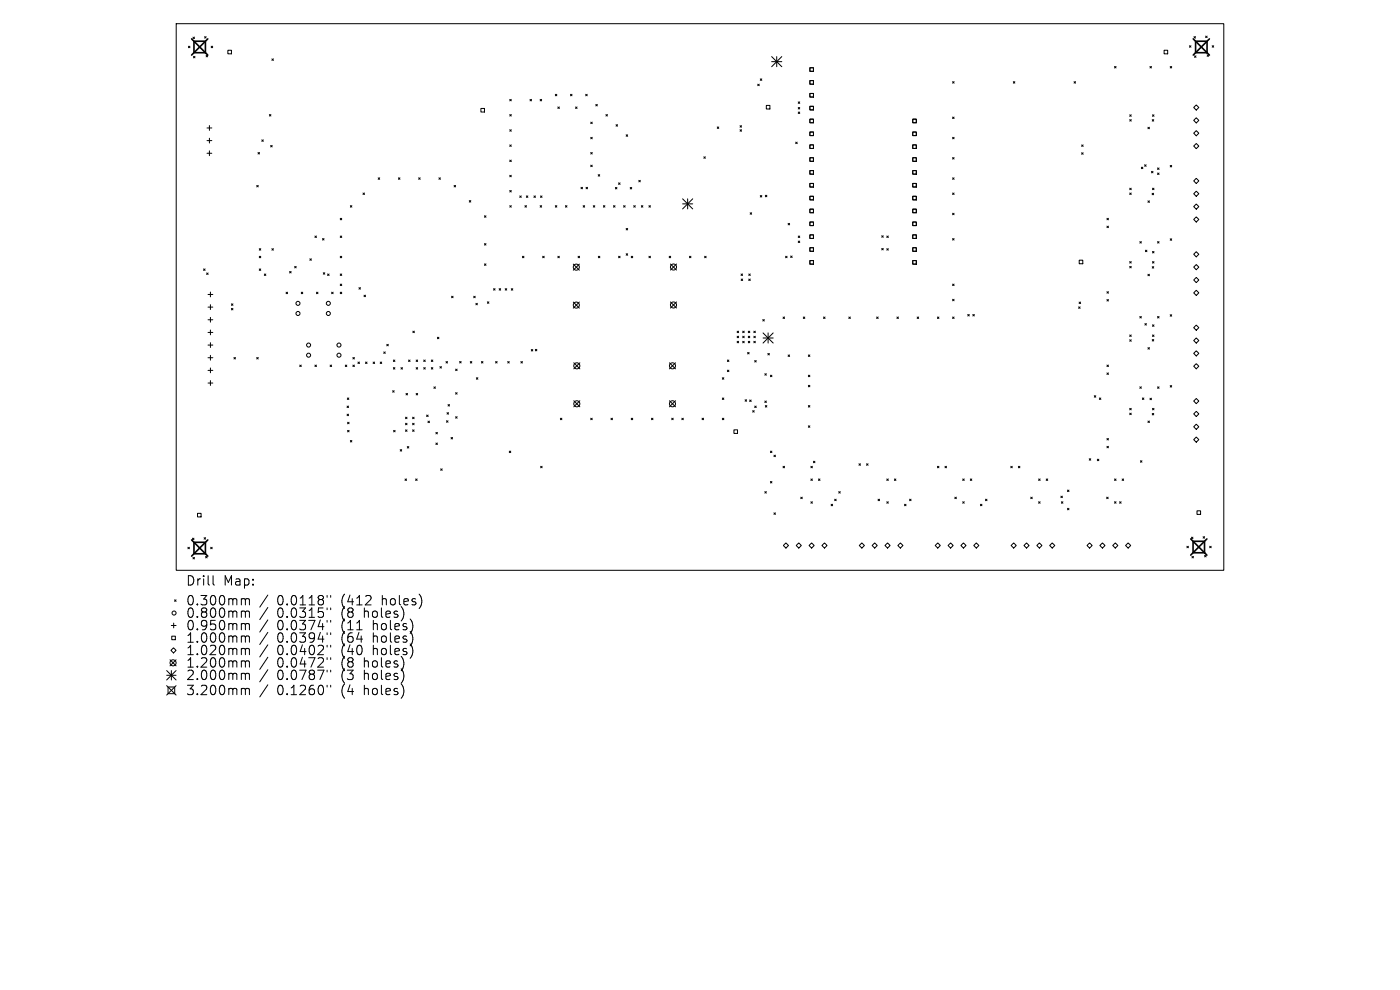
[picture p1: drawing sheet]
<svg xmlns="http://www.w3.org/2000/svg" width="297mm" height="210mm" viewBox="0 0 297 210" stroke-linecap="round" stroke-linejoin="round" font-family="sans-serif">
<defs><g id="words">
<g font-size="2.8">
<text x="39.4" y="124.5">Drill</text>
<text x="47.4" y="124.5">Map:</text>
<text x="39.4" y="128.7">0.300mm</text>
<text x="39.4" y="131.3">0.800mm</text>
<text x="58.8" y="128.7">0.0118&quot;</text>
<text x="58.8" y="131.3">0.0315&quot;</text>
<text x="72.5" y="128.7">(412</text>
<text x="72.5" y="131.3">(8</text>
<text x="77.5" y="131.3">holes)</text>
<text x="81.3" y="128.7">holes)</text>
<text x="39.4" y="134">0.950mm</text>
<text x="39.4" y="136.6">1.000mm</text>
<text x="58.8" y="134">0.0374&quot;</text>
<text x="58.8" y="136.6">0.0394&quot;</text>
<text x="72.5" y="134">(11</text>
<text x="72.5" y="136.6">(64</text>
<text x="79.4" y="134">holes)</text>
<text x="79.4" y="136.6">holes)</text>
<text x="39.4" y="139.3">1.020mm</text>
<text x="39.4" y="141.9">1.200mm</text>
<text x="58.8" y="139.3">0.0402&quot;</text>
<text x="58.8" y="141.9">0.0472&quot;</text>
<text x="72.5" y="139.3">(40</text>
<text x="72.5" y="141.9">(8</text>
<text x="77.5" y="141.9">holes)</text>
<text x="79.4" y="139.3">holes)</text>
<text x="39.4" y="144.5">2.000mm</text>
<text x="39.4" y="147.7">3.200mm</text>
<text x="58.8" y="144.5">0.0787&quot;</text>
<text x="58.8" y="147.7">0.1260&quot;</text>
<text x="72.5" y="144.5">(3</text>
<text x="72.5" y="147.7">(4</text>
<text x="77.5" y="144.5">holes)</text>
<text x="77.5" y="147.7">holes)</text>
</g>
</g></defs>
<g fill="none" stroke="#000" stroke-width=".21">
<path d="M37.4 5h222.2v116h-222.2zM40 9.8l.3 .3M40.3 9.8l-.3 .3M40.9 7.9l.4 .3M41 12l.4 .3M41.3 7.9l-.4 .3M41.4 12l-.4 .3M43.4 7.8l.3 .3M43.7 7.8l-.3 .3M43.7 11.7l.3 .4M44 11.7l-.3 .4M44.8 9.8l.3 .3"/>
<path d="M45.1 9.8l-.3 .3M48.3 10.7h.8v.7h-.8zM57.7 12.5l.3 .3M58 12.5l-.3 .3M160.8 17.9l.3 .3M161.1 17.9l-.3 .3M161.3 16.7l.3 .4M161.6 16.7l-.3 .4M163.7 12l2.2 2.2M163.7 13.1h2.2M164.8 12v2.2M165.9 12l-2.2 2.2"/>
<path d="M171.8 14.4h.8v.7h-.8zM171.8 17.1h.8v.8h-.8zM171.8 19.8h.8v.8h-.8zM202.1 17.3l.3 .3M202.4 17.3l-.3 .3M215 17.3l.3 .3M215.3 17.3l-.3 .3M227.9 17.3l.3 .3M228.2 17.3l-.3 .3M236.4 14.1l.4 .3M236.8 14.1l-.4 .3M244 14.1l.3 .3"/>
<path d="M244.3 14.1l-.3 .3M247 10.7h.7v.7h-.7zM248.3 14.1l.3 .3M248.6 14.1l-.3 .3M252.3 9.7l.4 .3M252.7 9.7l-.4 .3M253.3 7.8l.3 .3M253.4 11.8l.3 .4M253.6 7.8l-.3 .3M253.7 11.8l-.3 .4M255.8 7.7l.3 .3M256.1 7.7l-.3 .3"/>
<path d="M256.1 11.6l.3 .4M256.4 11.6l-.3 .4M257.2 9.7l.3 .3M257.5 9.7l-.3 .3M43.9 27.1h1M43.9 29.8h1M43.9 32.5h1M44.4 26.6v1.1M44.4 29.3v1M44.4 32v1M54.5 39.3l.3 .4M54.7 32.4l.4 .3"/>
<path d="M54.8 39.3l-.3 .4M55.1 32.4l-.4 .3M55.5 29.7l.4 .3M55.9 29.7l-.4 .3M57.1 24.3l.4 .3M57.4 30.8l.3 .4M57.5 24.3l-.4 .3M57.7 30.8l-.3 .4M80.2 37.7l.4 .3M80.6 37.7l-.4 .3M84.5 37.7l.3 .3M84.8 37.7l-.3 .3"/>
<path d="M88.8 37.7l.3 .3M89.1 37.7l-.3 .3M93.1 37.7l.3 .3M93.4 37.7l-.3 .3M96.3 39.3l.4 .4M96.7 39.3l-.4 .4M102 23h.8v.8h-.8zM108.1 21.1l.4 .3M108.1 24.3l.4 .3M108.1 27.5l.4 .3M108.1 30.7l.4 .4M108.1 34l.4 .3"/>
<path d="M108.1 37.2l.4 .3M108.5 24.3l-.4 .3M108.5 27.5l-.4 .3M108.5 34l-.4 .3M108.5 21.1l-.4 .3M108.5 30.7l-.4 .4M108.5 37.2l-.4 .3M112.4 21.1l.4 .3M112.8 21.1l-.4 .3M114.6 21.1l.3 .3M114.9 21.1l-.3 .3M117.8 20l.3 .3"/>
<path d="M118.1 20l-.3 .3M118.3 22.7l.4 .3M118.7 22.7l-.4 .3M121 20l.3 .3M121.3 20l-.3 .3M122.1 22.7l.3 .3M122.4 22.7l-.3 .3M123.3 39.7l.3 .4M123.6 39.7l-.3 .4M124.2 20l.4 .3M124.3 39.7l.4 .4M124.6 20l-.4 .3"/>
<path d="M124.7 39.7l-.4 .4M125.3 25.9l.3 .3M125.3 29.1l.3 .4M125.3 32.4l.3 .3M125.3 35l.3 .4M125.6 29.1l-.3 .4M125.6 25.9l-.3 .3M125.6 32.4l-.3 .3M125.6 35l-.3 .4M126.4 22.2l.3 .3M126.7 22.2l-.3 .3M126.9 37l.3 .4"/>
<path d="M127.2 37l-.3 .4M128.5 24.3l.4 .3M128.9 24.3l-.4 .3M130.6 39.8l.3 .3M130.7 26.4l.3 .4M130.9 39.8l-.3 .3M131 26.4l-.3 .4M131.2 38.8l.3 .3M131.5 38.8l-.3 .3M132.8 28.6l.4 .3M133.2 28.6l-.4 .3M133.7 39.8l.3 .3"/>
<path d="M134 39.8l-.3 .3M135.5 38.3l.3 .3M135.8 38.3l-.3 .3M149.3 33.3l.3 .3M149.6 33.3l-.3 .3M152.2 26.9l.3 .4M152.5 26.9l-.3 .4M157 26.7l.3 .3M157 27.5l.3 .3M157.3 26.7l-.3 .3M157.3 27.5l-.3 .3M162.6 22.4h.7v.7h-.7z"/>
<path d="M168.8 30.1l.3 .4M169.1 30.1l-.3 .4M169.3 21.6l.4 .3M169.3 22.8l.4 .3M169.3 23.8l.4 .3M169.7 21.6l-.4 .3M169.7 22.8l-.4 .3M169.7 23.8l-.4 .3M171.8 22.6h.8v.7h-.8zM171.8 25.3h.8v.7h-.8zM171.8 28h.8v.8h-.8zM171.8 30.7h.8v.8h-.8z"/>
<path d="M171.8 33.5h.8v.7h-.8zM171.8 36.2h.8v.7h-.8zM171.8 38.9h.8v.8h-.8zM193.6 25.3h.8v.7h-.8zM193.6 28h.8v.8h-.8zM193.6 30.7h.8v.8h-.8zM193.6 33.5h.8v.7h-.8zM193.6 36.2h.8v.7h-.8zM193.6 38.9h.8v.8h-.8zM202.1 24.8l.3 .4M202.1 29.1l.3 .4M202.1 33.4l.3 .3"/>
<path d="M202.1 37.7l.3 .3M202.4 24.8l-.3 .4M202.4 29.1l-.3 .4M202.4 33.4l-.3 .3M202.4 37.7l-.3 .3M229.5 30.7l.3 .4M229.5 32.4l.3 .3M229.8 30.7l-.3 .4M229.8 32.4l-.3 .3M239.7 24.4l.3 .3M239.7 25.4l.3 .3M239.7 39.9l.3 .3"/>
<path d="M240 25.4l-.3 .3M240 24.4l-.3 .3M240 39.9l-.3 .3M242.1 35.5l.4 .3M242.5 35.5l-.4 .3M242.8 35l.3 .3M243.1 35l-.3 .3M243.5 27l.3 .3M243.8 27l-.3 .3M244.3 36.4l.3 .3M244.4 25.4l.4 .3M244.5 24.4l.3 .3"/>
<path d="M244.5 39.9l.3 .3M244.6 36.4l-.3 .3M244.8 25.4l-.4 .3M244.8 24.4l-.3 .3M244.8 39.9l-.3 .3M245.6 35.6l.3 .3M245.6 36.7l.3 .3M245.9 35.6l-.3 .3M245.9 36.7l-.3 .3M248.3 35.1l.3 .3M248.6 35.1l-.3 .3M253.2 22.8l.6-.5 .5 .5-.5 .6z"/>
<path d="M253.2 28.3l.6-.6 .5 .6-.5 .5zM253.2 38.4l.6-.6 .5 .6-.5 .5zM253.8 25l.5 .5-.5 .6-.6-.6zM253.8 30.4l.5 .6-.5 .5-.6-.5zM43.2 57l.3 .4M43.5 57l-.3 .4M43.8 57.9l.4 .3M44.2 57.9l-.4 .3M55 52.7l.3 .4M55 54.4l.3 .3M55 57l.3 .4M55.3 52.7l-.3 .4"/>
<path d="M55.3 54.4l-.3 .3M55.3 57l-.3 .4M56.1 58.1l.3 .3M56.4 58.1l-.3 .3M57.7 52.7l.3 .4M58 52.7l-.3 .4M61.4 57.6l.4 .3M61.8 57.6l-.4 .3M62.5 56.5l.3 .3M62.8 56.5l-.3 .3M65.7 54.9l.4 .3M66.1 54.9l-.4 .3"/>
<path d="M66.8 50.1l.3 .3M67.1 50.1l-.3 .3M68.4 50.6l.3 .3M68.6 57.8l.3 .4M68.7 50.6l-.3 .3M68.9 57.8l-.3 .4M69.5 58.1l.3 .3M69.8 58.1l-.3 .3M72.2 46.3l.3 .3M72.2 54.4l.3 .3M72.2 50.1l.3 .3M72.2 58.1l.3 .3"/>
<path d="M72.5 58.1l-.3 .3M72.5 46.3l-.3 .3M72.5 50.1l-.3 .3M72.5 54.4l-.3 .3M74.3 43.6l.3 .3M74.6 43.6l-.3 .3M77 40.9l.3 .4M77.3 40.9l-.3 .4M99.6 42.5l.3 .4M99.9 42.5l-.3 .4M102.8 45.8l.3 .3M102.8 51.7l.3 .3"/>
<path d="M102.8 56l.3 .3M103.1 45.8l-.3 .3M103.1 51.7l-.3 .3M103.1 56l-.3 .3M108.1 40.4l.4 .3M108.1 43.6l.4 .3M108.5 40.4l-.4 .3M108.5 43.6l-.4 .3M110.3 41.6l.3 .3M110.6 41.6l-.3 .3M110.8 54.4l.3 .3M111.1 54.4l-.3 .3"/>
<path d="M111.4 43.6l.3 .3M111.7 41.6l.3 .3M111.7 43.6l-.3 .3M112 41.6l-.3 .3M113.3 41.6l.3 .3M113.6 41.6l-.3 .3M114.6 43.6l.3 .3M114.7 41.6l.3 .3M114.9 43.6l-.3 .3M115 41.6l-.3 .3M115.1 54.4l.3 .3M115.4 54.4l-.3 .3"/>
<path d="M117.8 43.6l.3 .3M118.1 43.6l-.3 .3M118.3 54.4l.4 .3M118.7 54.4l-.4 .3M120 43.6l.3 .3M120.3 43.6l-.3 .3M121.6 56l1.3 1.3M122.6 54.4l.4 .3M122.9 56l-1.3 1.3M123 54.4l-.4 .3M123.7 43.6l.3 .3M124 43.6l-.3 .3"/>
<path d="M125.9 43.6l.3 .3M126.2 43.6l-.3 .3M126.9 54.4l.4 .3M127.3 54.4l-.4 .3M128 43.6l.3 .3M128.3 43.6l-.3 .3M130.2 43.6l.3 .3M130.5 43.6l-.3 .3M131.2 54.4l.3 .3M131.5 54.4l-.3 .3M132.3 43.6l.3 .3M132.6 43.6l-.3 .3"/>
<path d="M132.8 48.5l.4 .3M132.8 53.8l.4 .3M133.2 48.5l-.4 .3M133.2 53.8l-.4 .3M133.9 54.4l.3 .3M134.2 54.4l-.3 .3M134.4 43.6l.4 .3M134.8 43.6l-.4 .3M136.1 43.6l.3 .3M136.4 43.6l-.3 .3M137.7 43.6l.3 .3M137.7 54.4l.3 .3"/>
<path d="M138 43.6l-.3 .3M138 54.4l-.3 .3M142 54.4l.3 .3M142.2 56l1.3 1.3M142.3 54.4l-.3 .3M143.5 56l-1.3 1.3M144.8 42.2l2.2 2.1M144.8 43.2h2.2M145.9 42.2v2.1M146.3 54.4l.3 .3M146.6 54.4l-.3 .3M147 42.2l-2.2 2.1"/>
<path d="M149.5 54.4l.3 .3M149.8 54.4l-.3 .3M157.2 58.1l.3 .3M157.2 59.2l.4 .3M157.5 58.1l-.3 .3M157.6 59.2l-.4 .3M158.8 58.1l.4 .3M158.8 59.2l.4 .3M159.1 45.1l.4 .3M159.2 58.1l-.4 .3M159.2 59.2l-.4 .3M159.5 45.1l-.4 .3"/>
<path d="M161.3 41.5l.3 .3M161.6 41.5l-.3 .3M162.4 41.4l.3 .3M162.7 41.4l-.3 .3M166.7 54.4l.3 .3M167 54.4l-.3 .3M167.2 47.4l.3 .3M167.5 47.4l-.3 .3M167.7 54.3l.4 .3M168.1 54.3l-.4 .3M169.3 50.1l.4 .3M169.3 51.1l.4 .4"/>
<path d="M169.7 50.1l-.4 .3M169.7 51.1l-.4 .4M171.8 41.6h.8v.8h-.8zM171.8 44.4h.8v.7h-.8zM171.8 47.1h.8v.8h-.8zM171.8 49.8h.8v.8h-.8zM171.8 52.5h.8v.8h-.8zM171.8 55.3h.8v.7h-.8zM187.1 50l.3 .3M187.1 52.7l.3 .3M187.4 50l-.3 .3M187.4 52.7l-.3 .3"/>
<path d="M188.1 50.1l.4 .3M188.1 52.7l.4 .4M188.5 50.1l-.4 .3M188.5 52.7l-.4 .4M193.6 41.6h.8v.8h-.8zM193.6 44.4h.8v.7h-.8zM193.6 47.1h.8v.8h-.8zM193.6 49.8h.8v.8h-.8zM193.6 52.5h.8v.8h-.8zM193.6 55.3h.8v.7h-.8zM202.1 40.9l.3 .4M202.1 45.2l.3 .4"/>
<path d="M202.1 50.6l.3 .3M202.4 45.2l-.3 .4M202.4 40.9l-.3 .4M202.4 50.6l-.3 .3M228.9 55.2h.8v.8h-.8zM234.8 46.3l.4 .3M234.8 48l.4 .3M235.2 46.3l-.4 .3M235.2 48l-.4 .3M239.7 40.9l.3 .4M239.7 55.5l.3 .3M239.7 56.5l.3 .3"/>
<path d="M240 40.9l-.3 .4M240 55.5l-.3 .3M240 56.5l-.3 .3M241.8 51.2l.3 .4M242.1 51.2l-.3 .4M243 53.1l.3 .3M243.3 53.1l-.3 .3M243.5 42.6l.3 .3M243.5 58.2l.3 .3M243.8 42.6l-.3 .3M243.8 58.2l-.3 .3M244.4 41l.3 .3"/>
<path d="M244.4 56.6l.4 .3M244.5 53.3l.3 .4M244.5 55.5l.3 .3M244.7 41l-.3 .3M244.8 56.6l-.4 .3M244.8 53.3l-.3 .4M244.8 55.5l-.3 .3M245.6 51.2l.3 .4M245.9 51.2l-.3 .4M248.3 50.7l.3 .3M248.6 50.7l-.3 .3M253.2 41.1l.6-.5 .5 .5-.5 .5z"/>
<path d="M253.2 43.8l.6-.5 .5 .5-.5 .6zM253.2 46.6l.6-.6 .5 .6-.5 .5zM253.2 53.9l.6-.5 .5 .5-.5 .6zM253.2 56.7l.6-.6 .5 .6-.5 .5zM253.2 59.4l.6-.6 .5 .6-.5 .5zM44.1 62.5h1M44.1 65.1h1M44.1 67.8h1M44.1 70.5h1M44.1 73.2h1M44.1 75.9h1M44.1 78.6h1"/>
<path d="M44.6 62v1M44.6 64.6v1.1M44.6 67.3v1M44.6 70v1M44.6 72.7v1M44.6 75.4v1M44.6 78.1v1M49.1 64.5l.3 .3M49.1 65.4l.3 .3M49.4 64.5l-.3 .3M49.4 65.4l-.3 .3M49.6 75.8l.4 .4"/>
<path d="M50 75.8l-.4 .4M54.5 75.8l.3 .4M54.8 75.8l-.3 .4M60.7 62l.3 .3M61 62l-.3 .3M63.6 77.4l.3 .4M63.9 77.4l-.3 .4M63.9 62l.3 .3M64.2 62l-.3 .3M66.8 77.4l.3 .4M67.1 77.4l-.3 .4M67.1 62l.4 .3"/>
<path d="M67.5 62l-.4 .3M70 77.4l.4 .4M70.4 77.4l-.4 .4M70.4 62l.3 .3M70.7 62l-.3 .3M72.2 60.3l.3 .3M72.2 62l.3 .3M72.5 60.3l-.3 .3M72.5 62l-.3 .3M73.3 77.4l.3 .4M73.6 77.4l-.3 .4M74.9 75.8l.3 .4"/>
<path d="M74.9 77.4l.3 .4M75.2 75.8l-.3 .4M75.2 77.4l-.3 .4M75.9 76.8l.4 .3M76.2 61l.3 .3M76.3 76.8l-.4 .3M76.5 61l-.3 .3M77.2 62.6l.3 .3M77.5 62.6l-.3 .3M77.5 76.8l.4 .3M77.9 76.8l-.4 .3M79.2 76.8l.3 .3"/>
<path d="M79.5 76.8l-.3 .3M80.7 76.8l.3 .3M81 76.8l-.3 .3M81.4 74.7l.3 .3M81.7 74.7l-.3 .3M82.1 73l.3 .4M82.4 73l-.3 .4M83.5 76.4l.3 .3M83.5 78l.3 .3M83.8 78l-.3 .3M83.8 76.4l-.3 .3M85.1 78l.3 .3"/>
<path d="M85.4 78l-.3 .3M86.7 76.4l.3 .3M87 76.4l-.3 .3M87.6 70.2l.3 .4M87.9 70.2l-.3 .4M88.3 76.4l.3 .3M88.3 78l.3 .3M88.6 76.4l-.3 .3M88.6 78l-.3 .3M89.9 78l.3 .3M89.9 76.4l.3 .3M90.2 76.4l-.3 .3"/>
<path d="M90.2 78l-.3 .3M91.5 76.4l.3 .3M91.5 78l.3 .3M91.8 76.4l-.3 .3M91.8 78l-.3 .3M92.8 71.5l.3 .4M93.1 71.5l-.3 .4M93.3 77.8l.4 .3M93.7 77.8l-.4 .3M94.6 76.7l.3 .3M94.9 76.7l-.3 .3M95.8 62.8l.3 .4"/>
<path d="M96.1 62.8l-.3 .4M96.7 78.3l.3 .3M97 78.3l-.3 .3M97.5 76.7l.3 .3M97.8 76.7l-.3 .3M99.8 76.7l.3 .3M100.1 76.7l-.3 .3M100.5 62.8l.3 .4M100.8 62.8l-.3 .4M101 64.3l.3 .4M101.3 64.3l-.3 .4M102.1 76.7l.4 .3"/>
<path d="M102.5 76.7l-.4 .3M103.4 64l.3 .3M103.7 64l-.3 .3M104.7 61.2l.3 .4M105 61.2l-.3 .4M105.1 76.7l.4 .3M105.5 76.7l-.4 .3M105.9 61.2l.3 .4M106.2 61.2l-.3 .4M107.2 61.2l.3 .4M107.5 61.2l-.3 .4M107.7 76.7l.3 .3"/>
<path d="M108 76.7l-.3 .3M108.5 61.2l.3 .4M108.8 61.2l-.3 .4M110.5 76.7l.3 .3M110.8 76.7l-.3 .3M112.7 74.1l.3 .4M113 74.1l-.3 .4M113.6 74.1l.3 .3M113.9 74.1l-.3 .3M121.6 64.1l1.3 1.3M121.7 77l1.3 1.2M122.9 64.1l-1.3 1.3"/>
<path d="M123 77l-1.3 1.2M142 77l1.3 1.2M142.2 64.1l1.3 1.2M143.3 77l-1.3 1.2M143.5 64.1l-1.3 1.2M154.3 76.4l.3 .3M154.3 78.5l.3 .3M154.6 76.4l-.3 .3M154.6 78.5l-.3 .3M156.4 72.4l.3 .3M156.4 70.2l.3 .4M156.4 71.3l.3 .3"/>
<path d="M156.7 70.2l-.3 .4M156.7 71.3l-.3 .3M156.7 72.4l-.3 .3M157.6 70.2l.3 .4M157.6 71.3l.3 .3M157.6 72.4l.3 .3M157.9 70.2l-.3 .4M157.9 71.3l-.3 .3M157.9 72.4l-.3 .3M158.6 74.8l.3 .3M158.7 70.2l.4 .4M158.7 71.3l.4 .3"/>
<path d="M158.7 72.4l.4 .3M158.9 74.8l-.3 .3M159.1 70.2l-.4 .4M159.1 71.3l-.4 .3M159.1 72.4l-.4 .3M159.9 70.2l.3 .4M159.9 71.3l.3 .3M159.9 72.4l.3 .3M160.1 76.5l.3 .3M160.2 70.2l-.3 .4M160.2 71.3l-.3 .3M160.2 72.4l-.3 .3"/>
<path d="M160.4 76.5l-.3 .3M161.8 67.8l.3 .3M161.9 70.6l2.1 2.2M161.9 71.7h2.1M162.1 67.8l-.3 .3M162.3 79.3l.3 .3M162.6 79.3l-.3 .3M162.9 75l.3 .3M163 70.6v2.2M163.2 75l-.3 .3M163.4 79.6l.4 .3M163.8 79.6l-.4 .3"/>
<path d="M164 70.6l-2.1 2.2M166.1 67.2l.3 .4M166.4 67.2l-.3 .4M167.2 75.3l.3 .3M167.5 75.3l-.3 .3M170.4 67.2l.3 .4M170.7 67.2l-.3 .4M171.5 79.6l.3 .3M171.5 75.3l.3 .3M171.8 75.3l-.3 .3M171.8 79.6l-.3 .3M174.7 67.2l.3 .4"/>
<path d="M175 67.2l-.3 .4M180.1 67.2l.3 .4M180.4 67.2l-.3 .4M186 67.2l.3 .4M186.3 67.2l-.3 .4M190.3 67.2l.3 .4M190.6 67.2l-.3 .4M194.6 67.2l.3 .4M194.9 67.2l-.3 .4M198.9 67.2l.3 .4M199.2 67.2l-.3 .4M202.1 60.3l.3 .3"/>
<path d="M202.1 63.5l.3 .3M202.1 67.2l.3 .4M202.4 63.5l-.3 .3M202.4 60.3l-.3 .3M202.4 67.2l-.3 .4M205.3 66.7l.3 .3M205.6 66.7l-.3 .3M206.4 66.7l.3 .3M206.7 66.7l-.3 .3M228.8 65.1l.3 .3M228.9 64.1l.3 .3M229.1 65.1l-.3 .3"/>
<path d="M229.2 64.1l-.3 .3M234.8 61.9l.4 .3M234.8 63.5l.4 .4M234.8 77.4l.4 .4M234.8 79.1l.4 .3M235.2 61.9l-.4 .3M235.2 63.5l-.4 .4M235.2 77.4l-.4 .4M235.2 79.1l-.4 .3M239.7 71.1l.3 .3M239.7 72.1l.3 .3M240 71.1l-.3 .3"/>
<path d="M240 72.1l-.3 .3M241.8 67.1l.3 .4M242.1 67.1l-.3 .4M242.9 68.6l.3 .4M243.2 68.6l-.3 .4M243.5 73.7l.3 .4M243.8 73.7l-.3 .4M244.4 72l.4 .3M244.5 68.9l.3 .3M244.5 71.1l.3 .3M244.8 72l-.4 .3M244.8 68.9l-.3 .3"/>
<path d="M244.8 71.1l-.3 .3M245.6 67.1l.3 .4M245.9 67.1l-.3 .4M248.3 66.8l.3 .3M248.6 66.8l-.3 .3M253.2 62.1l.6-.5 .5 .5-.5 .6zM253.2 72.2l.6-.5 .5 .5-.5 .6zM253.2 77.7l.6-.6 .5 .6-.5 .5zM253.8 69l.5 .5-.5 .6-.6-.6zM253.8 74.4l.5 .6-.5 .5-.6-.5zM44.1 81.3h1M44.6 80.7v1.1"/>
<path d="M73.6 86.1l.3 .4M73.6 87.9l.3 .3M73.7 84.4l.3 .3M73.7 89.6l.4 .3M73.7 91.3l.4 .3M73.9 86.1l-.3 .4M73.9 87.9l-.3 .3M74 84.4l-.3 .3M74.1 89.6l-.4 .3M74.1 91.3l-.4 .3M74.3 93.4l.3 .4M74.6 93.4l-.3 .4"/>
<path d="M83.3 82.9l.3 .3M83.5 91.3l.3 .3M83.6 82.9l-.3 .3M83.8 91.3l-.3 .3M84.9 95.4l.3 .3M85.2 95.4l-.3 .3M86 88.5l.3 .3M86 89.8l.3 .3M86 91.2l.3 .3M86.1 83.5l.4 .3M86.3 88.5l-.3 .3M86.3 89.8l-.3 .3"/>
<path d="M86.3 91.2l-.3 .3M86.4 94.7l.3 .3M86.5 83.5l-.4 .3M86.7 94.7l-.3 .3M87.5 88.5l.4 .3M87.5 89.8l.4 .3M87.5 91.2l.4 .3M87.9 88.5l-.4 .3M87.9 89.8l-.4 .3M87.9 91.2l-.4 .3M88.3 83.5l.3 .3M88.6 83.5l-.3 .3"/>
<path d="M90.5 88l.3 .4M90.8 89.3l.3 .4M90.8 88l-.3 .4M91.1 89.3l-.3 .4M92 82.1l.4 .3M92.4 82.1l-.4 .3M92.5 91.7l.3 .3M92.5 94l.3 .3M92.8 91.7l-.3 .3M92.8 94l-.3 .3M93.5 99.5l.3 .3M93.8 99.5l-.3 .3"/>
<path d="M94.7 89.3l.3 .3M94.8 87.5l.4 .4M95 89.3l-.3 .3M95 85.8l.4 .3M95.2 87.5l-.4 .4M95.4 85.8l-.4 .3M95.7 92.8l.3 .3M96 92.8l-.3 .3M96.7 83.3l.3 .3M96.7 88.4l.3 .3M97 83.3l-.3 .3M97 88.4l-.3 .3"/>
<path d="M101.1 80.1l.3 .3M101.4 80.1l-.3 .3M108 95.7l.4 .3M108.4 95.7l-.4 .3M114.7 98.9l.3 .3M115 98.9l-.3 .3M118.9 88.7l.3 .3M119.2 88.7l-.3 .3M121.7 85l1.3 1.3M123 85l-1.3 1.3M125.3 88.7l.3 .3M125.6 88.7l-.3 .3"/>
<path d="M129.6 88.7l.3 .3M129.9 88.7l-.3 .3M133.9 88.7l.3 .3M134.2 88.7l-.3 .3M138.2 88.7l.3 .3M138.5 88.7l-.3 .3M142 85l1.3 1.3M142.5 88.7l.3 .3M142.8 88.7l-.3 .3M143.3 85l-1.3 1.3M144.6 88.7l.4 .3M145 88.7l-.4 .3"/>
<path d="M148.9 88.7l.4 .3M149.3 88.7l-.4 .3M153.2 84.4l.4 .3M153.2 80.1l.4 .3M153.2 88.7l.4 .3M153.6 80.1l-.4 .3M153.6 84.4l-.4 .3M153.6 88.7l-.4 .3M155.7 91.2h.8v.7h-.8zM158.1 84.8l.3 .3M158.4 84.8l-.3 .3M159 84.9l.4 .3"/>
<path d="M159.4 84.9l-.4 .3M159.7 87.1l.3 .3M160 87.1l-.3 .3M160.1 86.1l.3 .4M160.4 86.1l-.3 .4M162.3 85.1l.3 .3M162.4 86l.3 .4M162.6 85.1l-.3 .3M162.7 86l-.3 .4M163.4 95.7l.4 .3M163.8 95.7l-.4 .3M164.2 96.6l.3 .3"/>
<path d="M164.5 96.6l-.3 .3M166.1 98.9l.3 .3M166.4 98.9l-.3 .3M171.5 81.7l.3 .4M171.5 86l.3 .4M171.5 90.3l.3 .3M171.8 81.7l-.3 .4M171.8 86l-.3 .4M171.8 90.3l-.3 .3M172 98.9l.3 .3M172.3 98.9l-.3 .3M172.6 97.8l.3 .4"/>
<path d="M172.9 97.8l-.3 .4M182.2 98.4l.3 .3M182.5 98.4l-.3 .3M183.8 98.4l.4 .3M184.2 98.4l-.4 .3M198.9 98.9l.3 .3M199.2 98.9l-.3 .3M200.5 98.9l.3 .3M200.8 98.9l-.3 .3M214.4 98.9l.4 .3M214.8 98.9l-.4 .3M216 98.9l.4 .3"/>
<path d="M216.4 98.9l-.4 .3M231.1 97.3l.3 .3M231.4 97.3l-.3 .3M232.1 83.9l.4 .4M232.5 83.9l-.4 .4M232.8 97.4l.3 .3M233.1 97.4l-.3 .3M233.2 84.4l.3 .3M233.5 84.4l-.3 .3M234.8 93l.4 .3M234.8 94.7l.4 .3M235.2 93l-.4 .3"/>
<path d="M235.2 94.7l-.4 .3M239.7 86.6l.3 .3M239.7 87.6l.3 .4M240 86.6l-.3 .3M240 87.6l-.3 .4M241.8 82.1l.3 .3M241.9 97.7l.4 .4M242.1 82.1l-.3 .3M242.3 97.7l-.4 .4M242.3 84.4l.4 .3M242.7 84.4l-.4 .3M243.5 89.3l.3 .3"/>
<path d="M243.8 89.3l-.3 .3M244 84.5l.3 .3M244.3 84.5l-.3 .3M244.4 87.7l.4 .3M244.5 86.6l.3 .3M244.8 87.7l-.4 .3M244.8 86.6l-.3 .3M245.6 82.1l.3 .3M245.9 82.1l-.3 .3M248.3 81.8l.3 .3M248.6 81.8l-.3 .3M253.2 85.1l.6-.6 .5 .6-.5 .5z"/>
<path d="M253.2 87.8l.6-.5 .5 .5-.5 .6zM253.2 90.5l.6-.5 .5 .5-.5 .6zM253.2 93.3l.6-.6 .5 .6-.5 .5zM39.9 116.1l.3 .3M40.2 116.1l-.3 .3M40.8 114.2l.4 .3M40.9 118.2l.4 .4M41.2 114.2l-.4 .3M41.3 118.2l-.4 .4M41.9 108.9h.8v.8h-.8zM43.3 114.1l.3 .3M43.6 114.1l-.3 .3"/>
<path d="M43.6 118l.3 .3M43.9 118l-.3 .3M44.7 116.1l.3 .3M45 116.1l-.3 .3M85.9 101.6l.3 .3M86.2 101.6l-.3 .3M88.2 101.6l.3 .3M88.5 101.6l-.3 .3M162.3 104.3l.3 .3M162.6 104.3l-.3 .3M163.4 102.1l.4 .4M163.8 102.1l-.4 .4"/>
<path d="M164.2 108.8l.3 .3M164.5 108.8l-.3 .3M166.2 115.7l.5-.5 .6 .5-.6 .6zM168.9 115.7l.6-.5 .5 .5-.5 .6zM169.9 105.5l.3 .3M170.2 105.5l-.3 .3M171.6 115.7l.6-.5 .5 .5-.5 .6zM172 101.6l.3 .3M172 106.4l.3 .4M172.3 101.6l-.3 .3M172.3 106.4l-.3 .4M173.6 101.6l.4 .3"/>
<path d="M174 101.6l-.4 .3M174.4 115.7l.5-.5 .6 .5-.6 .6zM176.3 107l.3 .3M176.6 107l-.3 .3M177.1 105.9l.3 .3M177.4 105.9l-.3 .3M177.9 104.3l.4 .3M178.3 104.3l-.4 .3M182.3 115.7l.5-.5 .6 .5-.6 .6zM185 115.7l.6-.5 .5 .5-.5 .6zM186.3 105.9l.3 .3M186.6 105.9l-.3 .3"/>
<path d="M187.7 115.7l.6-.5 .5 .5-.5 .6zM188.1 101.6l.4 .3M188.1 106.4l.4 .4M188.5 101.6l-.4 .3M188.5 106.4l-.4 .4M189.7 101.6l.4 .3M190.1 101.6l-.4 .3M190.5 115.7l.5-.5 .6 .5-.6 .6zM191.9 107l.3 .3M192.2 107l-.3 .3M193 105.9l.3 .3M193.3 105.9l-.3 .3"/>
<path d="M198.4 115.7l.5-.5 .6 .5-.6 .6zM201.1 115.7l.6-.5 .5 .5-.5 .6zM202.6 105.5l.3 .3M202.9 105.5l-.3 .3M203.8 115.7l.6-.5 .5 .5-.5 .6zM204.2 101.6l.4 .3M204.2 106.4l.4 .4M204.6 101.6l-.4 .3M204.6 106.4l-.4 .4M205.8 101.6l.4 .3M206.2 101.6l-.4 .3M206.6 115.7l.5-.5 .6 .5-.6 .6z"/>
<path d="M208 107l.3 .3M208.3 107l-.3 .3M209.1 105.9l.3 .3M209.4 105.9l-.3 .3M214.5 115.7l.5-.5 .6 .5-.6 .6zM217.2 115.7l.6-.5 .5 .5-.5 .6zM218.7 105.5l.3 .3M219 105.5l-.3 .3M220 115.7l.5-.5 .5 .5-.5 .6zM220.3 101.6l.4 .3M220.3 106.4l.4 .4M220.7 101.6l-.4 .3"/>
<path d="M220.7 106.4l-.4 .4M221.9 101.6l.4 .3M222.3 101.6l-.4 .3M222.7 115.7l.5-.5 .6 .5-.6 .6zM225.1 105.2l.3 .4M225.2 106.4l.3 .4M225.4 105.2l-.3 .4M225.5 106.4l-.3 .4M226.5 104l.3 .3M226.5 107.8l.3 .3M226.8 104l-.3 .3M226.8 107.8l-.3 .3"/>
<path d="M230.6 115.7l.5-.5 .6 .5-.6 .6zM233.3 115.7l.6-.5 .5 .5-.5 .6zM234.8 105.5l.3 .3M235.1 105.5l-.3 .3M236.1 115.7l.5-.5 .5 .5-.5 .6zM236.4 101.6l.4 .3M236.4 106.4l.4 .4M236.8 101.6l-.4 .3M236.8 106.4l-.4 .4M237.5 106.4l.3 .4M237.8 106.4l-.3 .4M238.1 101.6l.3 .3"/>
<path d="M238.4 101.6l-.3 .3M238.8 115.7l.5-.5 .6 .5-.6 .6zM251.8 115.9l.3 .3M252.1 115.9l-.3 .3M252.8 113.9l.3 .4M252.9 118l.3 .3M253.1 113.9l-.3 .4M253.2 118l-.3 .3M253.9 108.4h.8v.7h-.8zM255.2 113.8l.4 .4M255.6 113.8l-.4 .4M255.6 117.8l.3 .3"/>
<path d="M255.9 117.8l-.3 .3M256.6 115.9l.3 .3M256.9 115.9l-.3 .3M36.1 140l1.3 1.2M36.3 138l.5-.6 .6 .6-.6 .5zM36.3 132.7h1.1M36.4 134.9h.8v.8h-.8zM36.8 132.2v1M37 127.2l.4 .4M37.4 140l-1.3 1.2M37.4 127.2l-.4 .4M45.2 122.1v1.7l.3 .3"/>
<path d="M51.5 127l.5 .1 .1 .2M51.5 129.6h.3l.3 .3M51.5 132.3h.3l.3 .3M51.5 134.9l.5 .1 .1 .2M51.5 137.5h.3l.3 .3M52.1 127.3l.2-.3 .5 .1 .1 1.2M52.1 127.3v1M52.1 129.9v1.1M52.1 132.6v1M52.1 135.2v1M52.1 137.8v1.1M52.1 129.9l.2-.3 .5 .1 .1 1.3"/>
<path d="M52.1 132.6l.2-.3 .5 .1 .1 1.2M52.1 135.2l.2-.3 .5 .1 .1 1.2M52.1 137.8l.2-.3 .5 .1 .1 1.3M56.8 126.2l-1.7 2.6M56.8 128.9l-1.7 2.5M56.8 131.5l-1.7 2.6M56.8 134.1l-1.7 2.6M56.8 136.8l-1.7 2.6M56.8 139.4l-1.7 2.6M69.4 126.3v.4M69.4 129v.3M69.4 131.6v.4"/>
<path d="M69.4 134.2v.4M69.4 136.9v.4M69.4 139.5v.4M70.2 126.3v.4M70.2 129v.3M70.2 131.6v.4M70.2 134.2v.4M70.2 136.9v.4M70.2 139.5v.4M35.4 142.2l2 2M35.4 143.2h2M35.4 145.4l2 2"/>
<path d="M35.6 145.7h1.5v1.5h-1.5zM36.4 142.2v2M37.4 142.2l-2 2M37.4 145.4l-2 2M51.5 140.2l.5 .1 .1 .2M51.5 142.8h.3l.3 .3M51.5 146h.3l.3 .3M52.1 140.5v1M52.1 143.1v1.1M52.1 146.3v1.1M52.1 140.5l.2-.3 .5 .1 .1 1.2M52.1 143.1l.2-.3 .5 .1 .1 1.3"/>
<path d="M52.1 146.3l.2-.3 .5 .1 .1 1.3M56.8 142.1l-1.7 2.5M56.8 145.3l-1.7 2.5M69.4 142.2v.3M69.4 145.4v.3M70.2 142.2v.3M70.2 145.4v.3"/>
<circle cx="122.3" cy="56.7" r=".64"/>
<circle cx="142.9" cy="56.6" r=".64"/>
<circle cx="63.2" cy="66.5" r=".43"/>
<circle cx="63.2" cy="64.3" r=".43"/>
<circle cx="65.5" cy="75.3" r=".43"/>
<circle cx="65.5" cy="73.2" r=".43"/>
<circle cx="69.7" cy="66.5" r=".43"/>
<circle cx="69.7" cy="64.3" r=".43"/>
<circle cx="71.9" cy="75.3" r=".43"/>
<circle cx="71.9" cy="73.2" r=".43"/>
<circle cx="122.3" cy="64.7" r=".64"/>
<circle cx="122.4" cy="77.6" r=".64"/>
<circle cx="142.7" cy="77.6" r=".64"/>
<circle cx="142.9" cy="64.7" r=".64"/>
<circle cx="122.4" cy="85.7" r=".64"/>
<circle cx="142.7" cy="85.7" r=".64"/>
<circle cx="36.9" cy="130" r=".43"/>
<circle cx="36.7" cy="140.6" r=".64"/>
</g>
<path d="M40.6 8.2l3.5 3.5M41.1 8.8h2.5v2.4h-2.5zM44.1 8.2l-3.5 3.5M253.1 8.2l3.5 3.5M253.6 8.8h2.5v2.4h-2.5zM256.6 8.2l-3.5 3.5M40.6 114.5l3.5 3.5M41.1 115h2.5v2.5h-2.5zM44.1 114.5l-3.5 3.5M252.6 114.3l3.4 3.5M253.1 114.8h2.4v2.5h-2.4zM256 114.3l-3.4 3.5" fill="none" stroke="#000" stroke-width=".34"/>
<use href="#words"/>
</svg>
